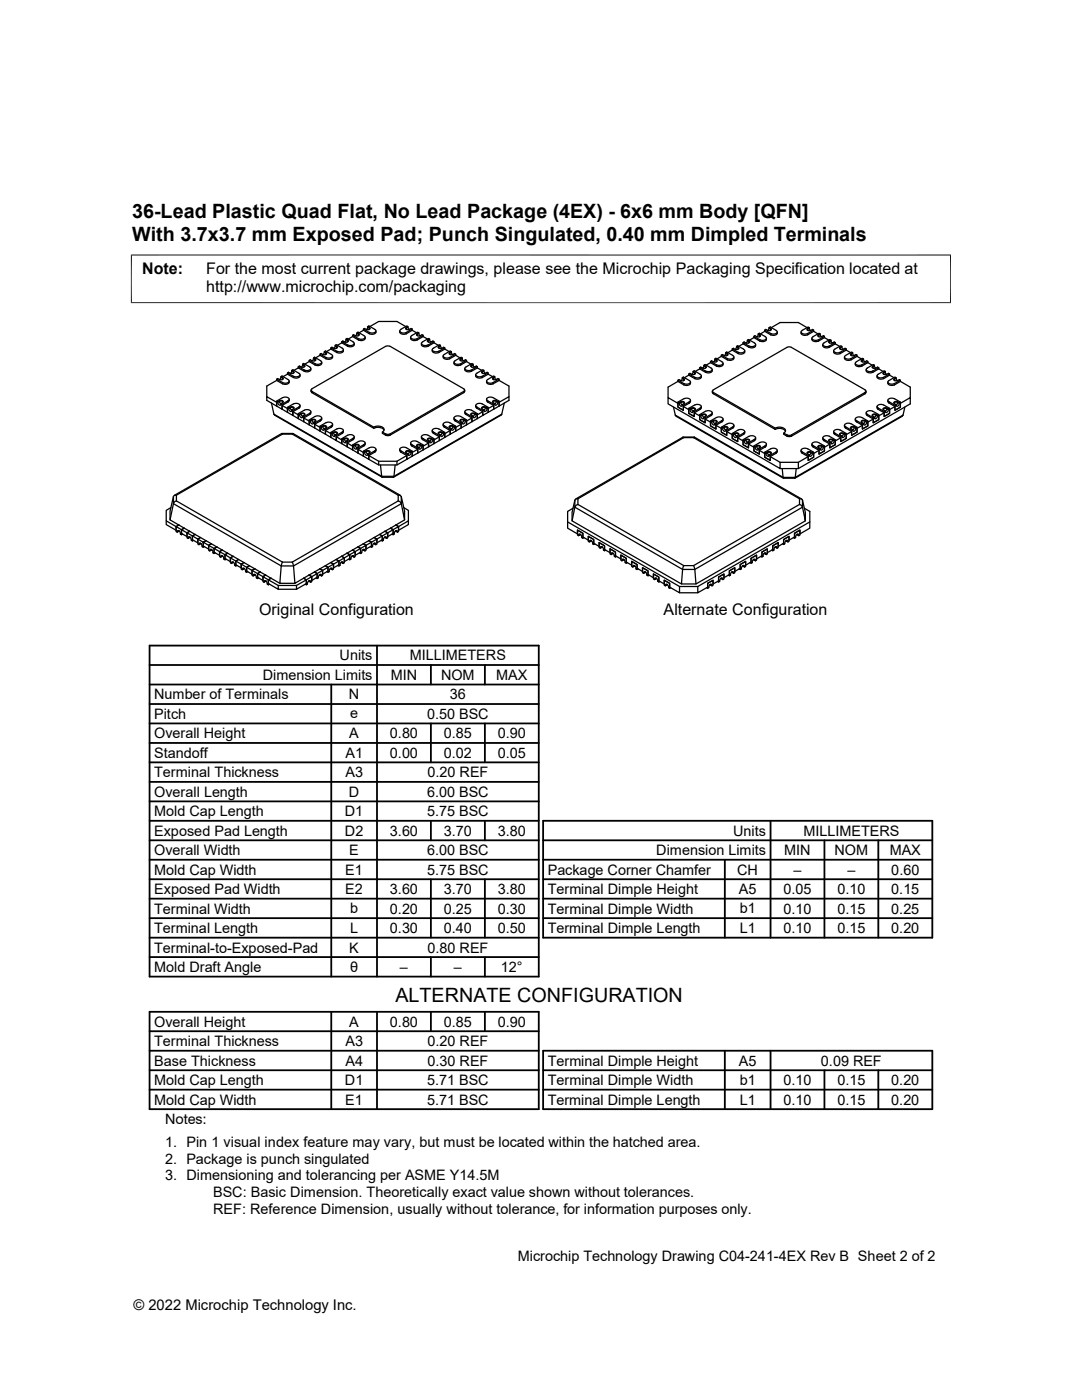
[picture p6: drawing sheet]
<svg xmlns="http://www.w3.org/2000/svg" width="216mm" height="279mm" viewBox="0 0 216 279" stroke-linecap="round" stroke-linejoin="round" font-family="sans-serif">
<defs><g id="words">
<g font-size="3.9">
<text x="26.4" y="43.5">36-Lead Plastic Quad Flat, No Lead Package (4EX) - 6x6 mm Body [QFN]</text>
<text x="26.4" y="48.1">With 3.7x3.7 mm Exposed Pad; Punch Singulated, 0.40 mm Dimpled Terminals</text>
<text x="78.9" y="199.9">ALTERNATE CONFIGURATION</text>
</g>
<g font-size="3.2">
<text x="28.4" y="54.7">Note:</text>
<text x="41.1" y="58.3">http://www.microchip.com/packaging</text>
<text x="41.1" y="54.7">For the most current package drawings, please see the Microchip Packaging Specification located at</text>
<text x="51.7" y="122.7">Original Configuration</text>
<text x="132.4" y="122.7">Alternate Configuration</text>
</g>
<g font-size="2.9">
<text x="67.8" y="131.8">Units</text>
<text x="81.8" y="131.8">MILLIMETERS</text>
<text x="52.4" y="135.7">Dimension Limits</text>
<text x="78" y="135.7">MIN</text>
<text x="88" y="135.7">NOM</text>
<text x="99" y="135.7">MAX</text>
<text x="30.8" y="139.6">Number of Terminals</text>
<text x="30.8" y="143.5">Pitch</text>
<text x="69.6" y="139.6">N</text>
<text x="69.9" y="143.2">e</text>
<text x="85.2" y="143.5">0.50 BSC</text>
<text x="89.8" y="139.6">36</text>
<text x="30.8" y="147.4">Overall Height</text>
<text x="69.7" y="147.4">A</text>
<text x="77.8" y="147.4">0.80</text>
<text x="88.6" y="147.4">0.85</text>
<text x="99.3" y="147.4">0.90</text>
<text x="30.8" y="155.1">Terminal Thickness</text>
<text x="30.8" y="151.2">Standoff</text>
<text x="68.9" y="151.2">A1</text>
<text x="68.9" y="155.1">A3</text>
<text x="77.8" y="151.2">0.00</text>
<text x="85.3" y="155.1">0.20 REF</text>
<text x="88.6" y="151.2">0.02</text>
<text x="99.3" y="151.2">0.05</text>
<text x="30.8" y="159">Overall Length</text>
<text x="69.6" y="159">D</text>
<text x="85.2" y="159">6.00 BSC</text>
<text x="30.8" y="166.8">Exposed Pad Length</text>
<text x="30.8" y="162.9">Mold Cap Length</text>
<text x="68.8" y="162.9">D1</text>
<text x="68.8" y="166.8">D2</text>
<text x="77.8" y="166.8">3.60</text>
<text x="85.2" y="162.9">5.75 BSC</text>
<text x="88.6" y="166.8">3.70</text>
<text x="99.3" y="166.8">3.80</text>
<text x="146.3" y="166.8">Units</text>
<text x="160.3" y="166.8">MILLIMETERS</text>
<text x="30.8" y="170.7">Overall Width</text>
<text x="69.7" y="170.7">E</text>
<text x="85.2" y="170.7">6.00 BSC</text>
<text x="131" y="170.7">Dimension Limits</text>
<text x="156.5" y="170.7">MIN</text>
<text x="166.5" y="170.7">NOM</text>
<text x="177.5" y="170.7">MAX</text>
<text x="30.8" y="178.4">Exposed Pad Width</text>
<text x="30.8" y="174.6">Mold Cap Width</text>
<text x="68.9" y="174.6">E1</text>
<text x="68.9" y="178.4">E2</text>
<text x="77.8" y="178.4">3.60</text>
<text x="85.2" y="174.6">5.75 BSC</text>
<text x="88.6" y="178.4">3.70</text>
<text x="99.3" y="178.4">3.80</text>
<text x="109.3" y="178.4">Terminal Dimple Height</text>
<text x="109.3" y="174.6">Package Corner Chamfer</text>
<text x="147.1" y="174.6">CH</text>
<text x="147.4" y="178.4">A5</text>
<text x="156.3" y="178.4">0.05</text>
<text x="158.3" y="174.6">–</text>
<text x="167.1" y="178.4">0.10</text>
<text x="169.1" y="174.6">–</text>
<text x="177.8" y="178.4">0.15</text>
<text x="177.8" y="174.6">0.60</text>
<text x="30.8" y="182.3">Terminal Width</text>
<text x="69.9" y="182.3">b</text>
<text x="77.8" y="182.3">0.20</text>
<text x="88.6" y="182.3">0.25</text>
<text x="99.3" y="182.3">0.30</text>
<text x="109.3" y="182.3">Terminal Dimple Width</text>
<text x="147.6" y="182.3">b1</text>
<text x="156.3" y="182.3">0.10</text>
<text x="167.1" y="182.3">0.15</text>
<text x="177.8" y="182.3">0.25</text>
<text x="30.8" y="186.2">Terminal Length</text>
<text x="30.8" y="190.1">Terminal-to-Exposed-Pad</text>
<text x="69.7" y="190.1">K</text>
<text x="69.9" y="186.2">L</text>
<text x="77.8" y="186.2">0.30</text>
<text x="85.3" y="190.1">0.80 REF</text>
<text x="88.6" y="186.2">0.40</text>
<text x="99.3" y="186.2">0.50</text>
<text x="109.3" y="186.2">Terminal Dimple Length</text>
<text x="147.6" y="186.2">L1</text>
<text x="156.3" y="186.2">0.10</text>
<text x="167.1" y="186.2">0.15</text>
<text x="177.8" y="186.2">0.20</text>
<text x="30.8" y="194">Mold Draft Angle</text>
<text x="69.9" y="194">θ</text>
<text x="79.8" y="194">–</text>
<text x="90.6" y="194">–</text>
<text x="99.9" y="194">12°</text>
<text x="30.8" y="204.9">Overall Height</text>
<text x="30.8" y="208.8">Terminal Thickness</text>
<text x="68.9" y="208.8">A3</text>
<text x="69.7" y="204.9">A</text>
<text x="77.8" y="204.9">0.80</text>
<text x="85.3" y="208.8">0.20 REF</text>
<text x="88.6" y="204.9">0.85</text>
<text x="99.3" y="204.9">0.90</text>
<text x="30.8" y="212.7">Base Thickness</text>
<text x="68.9" y="212.7">A4</text>
<text x="85.3" y="212.7">0.30 REF</text>
<text x="109.3" y="212.7">Terminal Dimple Height</text>
<text x="147.4" y="212.7">A5</text>
<text x="163.8" y="212.7">0.09 REF</text>
<text x="30.8" y="216.6">Mold Cap Length</text>
<text x="30.8" y="220.5">Mold Cap Width</text>
<text x="68.8" y="216.6">D1</text>
<text x="68.9" y="220.5">E1</text>
<text x="85.2" y="216.6">5.71 BSC</text>
<text x="85.2" y="220.5">5.71 BSC</text>
<text x="109.3" y="216.6">Terminal Dimple Width</text>
<text x="109.3" y="220.5">Terminal Dimple Length</text>
<text x="147.6" y="216.5">b1</text>
<text x="147.6" y="220.5">L1</text>
<text x="156.3" y="220.5">0.10</text>
<text x="156.3" y="216.6">0.10</text>
<text x="167.1" y="216.6">0.15</text>
<text x="167.1" y="220.5">0.15</text>
<text x="177.8" y="220.5">0.20</text>
<text x="177.8" y="216.6">0.20</text>
<text x="32.9" y="224.4">Notes:</text>
<text x="32.9" y="229">1. Pin 1 visual index feature may vary, but must be located within the hatched area.</text>
<text x="32.9" y="232.3">2. Package is punch singulated</text>
<text x="32.9" y="235.6">3. Dimensioning and tolerancing per ASME Y14.5M</text>
<text x="42.5" y="238.9">BSC: Basic Dimension. Theoretically exact value shown without tolerances.</text>
<text x="42.5" y="242.2">REF: Reference Dimension, usually without tolerance, for information purposes only.</text>
<text x="103.3" y="251.7">Microchip Technology Drawing C04-241-4EX Rev B Sheet 2 of 2</text>
<text x="26.6" y="261.3">© 2022 Microchip Technology Inc.</text>
</g>
</g></defs>
<g fill="none" stroke="#000" stroke-width=".25">
<path d="M53.2 79.2l2 1.1v.7l-2-1.1zM55.2 75.7l1.2 .6v.3l-1.2-.7M55.2 75.9l-2 1.1v2.2M55.7 75.7l-.3-.2-.2 .2v.2M55.8 80a.36 .36 0 0 1 .4-.2 .36 .36 0 0 1 .2 .5M56 75.3l-.2 .5M56.1 75.2l.2-.2 1.2 .7M56.1 75.2l.3 .3zM56.4 75.4h.1a.4 .4 0 0 1-.3 .4 .4 .4 0 0 1-.4-.1M56.4 79.4l-1.2 .7M56.4 75.5l.1 .1M56.4 75.5l-.1 .3"/>
<path d="M56.4 79.4a.75 .75 0 0 1 1.3 .4l-.2 .2M57.4 74.4l1.1 .7v.3l-1.1-.7M57.4 74.7l-.9 .5M57.5 75.8a.38 .38 0 0 1 .2 .4 .38 .38 0 0 1-.5 .3l-.8-.2M57.7 79.7v.3l-.2 .2M57.7 76.1a.78 .78 0 0 1-.5 .6 .78 .78 0 0 1-.8-.1M58.2 73.9l.2-.1 1.2 .7a.38 .38 0 0 1 .2 .5 .38 .38 0 0 1-.4 .2l-.8-.1M58.2 73.9l.3 .3zM58.2 74l-.2 .5M58.5 74.1l.1 .1a.4 .4 0 0 1-.2 .4 .4 .4 0 0 1-.5-.1l-.3-.2-.2 .1v.3M58.7 74.4l-.2-.2v.3M59.5 73.2l1.2 .7v.2l-1.2-.7"/>
<path d="M59.5 73.4l-.8 .5M59.9 74.8a.78 .78 0 0 1-.5 .7 .78 .78 0 0 1-.8-.2M60.4 72.7l.2-.2 1.2 .7a.38 .38 0 0 1 .2 .5 .38 .38 0 0 1-.5 .2l-.8-.1M60.4 72.7l.3 .3zM60.4 72.8l-.2 .5M60.7 72.9h.1a.4 .4 0 0 1-.3 .4 .4 .4 0 0 1-.4-.1l-.3-.2-.3 .2v.2M60.8 73.1l-.1-.1-.1 .3M61.7 71.9l1.2 .7v.3M61.7 72.2l1.2 .7M61.7 72.2l-.9 .5M62 73.5a.78 .78 0 0 1-.5 .7 .78 .78 0 0 1-.8-.1M62.1 77.9v.2"/>
<path d="M62.1 78.1l.2 .2M62.2 72l-.3-.2-.2 .1v.3M62.2 78.1l12.4 7.1v.3l-12.4-7.1zM62.3 77.6l-.2 .3 .2 .2M62.5 71.5l-.2 .5M62.6 71.4l.3 .3zM62.6 71.4l.2-.1 1.1 .7a.38 .38 0 0 1 .3 .5 .38 .38 0 0 1-.5 .2l-.8-.1M62.9 71.6l.1 .1a.4 .4 0 0 1-.3 .4 .4 .4 0 0 1-.4-.1M63 71.9l-.1-.2-.1 .3M63.9 70.9l1.1 .7M63.9 70.7l1.1 .7v.2M63.9 70.9l-.9 .5"/>
<path d="M64.2 72.3a.8 .8 0 0 1-1.3 .5M64.7 70.3l-.2 .5M64.7 70.2l.2-.2 1.2 .7a.38 .38 0 0 1 .2 .5 .38 .38 0 0 1-.5 .2l-.7-.1M64.7 70.2l.3 .3zM65 70.4h.1a.4 .4 0 0 1-.2 .4 .4 .4 0 0 1-.5-.1l-.3-.2-.2 .2v.2M65.2 70.6l-.2-.1v.3M66 69.4l1.2 .7v.3l-1.2-.7M66 69.7l-.8 .5M66.4 71a.78 .78 0 0 1-.5 .7 .78 .78 0 0 1-.8-.1M66.9 68.9l.2-.1 1.2 .7a.38 .38 0 0 1 .2 .5 .38 .38 0 0 1-.5 .2l-.8-.1M66.9 69l-.2 .5M66.9 68.9l.3 .3z"/>
<path d="M67.2 69.1l.1 .1a.4 .4 0 0 1-.3 .4 .4 .4 0 0 1-.4-.1l-.4-.2-.2 .1v.3M67.3 69.4l-.1-.2-.1 .3M68.2 68.4l1.2 .7M68.2 68.2l1.2 .7v.2M68.2 68.4l-.9 .5M68.5 69.8a.78 .78 0 0 1-.5 .7 .78 .78 0 0 1-.8-.2M69 67.7l.4 .3zM69 67.8l-.2 .5M69 67.7l.3-.2 1.2 .7M69.4 67.9a.4 .4 0 0 1-.2 .4 .4 .4 0 0 1-.5-.1l-.3-.1-.2 .1v.2M69.5 68.1l-.1-.1-.1 .3M70.4 66.9l1.1 .7v.3l-1.1-.7"/>
<path d="M70.4 67.2l-.9 .5M70.4 68.2a.38 .38 0 0 1 .2 .5 .38 .38 0 0 1-.4 .2l-.8-.1M70.7 68.5a.78 .78 0 0 1-.5 .7 .78 .78 0 0 1-.8-.1M71.2 66.5l-.2 .5M71.2 66.4l.2-.1 1.2 .7a.38 .38 0 0 1 .2 .5 .38 .38 0 0 1-.5 .2l-.7-.1M71.2 66.4l.3 .3zM71.5 66.7l.1 .1M71.5 66.7v.3M71.5 66.6l.1 .1a.4 .4 0 0 1-.2 .4 .4 .4 0 0 1-.5-.1l-.3-.2-.2 .1v.3M72.5 65.7l1.2 .7v.2l-1.2-.7M72.5 65.9l-.9 .5M72.9 67.3a.78 .78 0 0 1-.5 .7 .78 .78 0 0 1-.8-.2"/>
<path d="M73.4 65.2l.2-.2 1.2 .7M73.4 65.3l-.2 .5M73.4 65.2l.3 .3zM73.7 65.5l.1 .1M73.7 65.5l-.1 .2M73.7 65.4h.1a.4 .4 0 0 1-.3 .5 .4 .4 0 0 1-.4-.2l-.4-.1-.2 .1v.2M74.8 65.7a.38 .38 0 0 1 .2 .5 .38 .38 0 0 1-.5 .2l-.8-.1M75 66a.78 .78 0 0 1-.5 .7 .78 .78 0 0 1-.8-.1M77 69.1l.4-.1 .4 .1M77 69.1l-14.8 8.5M77.8 69.1l14.7 8.5 .2 .3-.2 .2M79.8 66a.8 .8 0 0 0 1.3 .6"/>
<path d="M80 65.7a.38 .38 0 0 0-.2 .5 .38 .38 0 0 0 .5 .2l.8-.1M81 65.2l-1.8-1h-3.6l-1.8 1M81.1 65.4l.3-.2-.3 .3zM81.1 65.5l.1 .2M81.1 65.5l-.1 .1M81.1 65.4h-.1a.4 .4 0 0 0 .2 .5 .4 .4 0 0 0 .5-.2l.3-.1 .3 .1v.2M81.4 65.2l-.2-.2-1.2 .7M81.4 65.3l.2 .5M81.9 67.3a.78 .78 0 0 0 .5 .7 .78 .78 0 0 0 .8-.2M82.3 65.7l-1.2 .7v.2M82.3 65.9l-1.2 .7M82.3 65.9l.8 .5"/>
<path d="M83.2 66.6l.4-.2-.4 .3zM83.2 66.7l.1 .3M83.2 66.7l-.1 .1M83.2 66.6v.1a.4 .4 0 0 0 .2 .4 .4 .4 0 0 0 .5-.1l.3-.2 .2 .1v.3M83.6 66.4l-.2-.1-1.3 .7a.39 .39 0 0 0-.1 .5 .39 .39 0 0 0 .4 .2l.8-.1M83.6 66.5l.2 .5M84.1 68.5a.78 .78 0 0 0 .5 .7 .78 .78 0 0 0 .8-.1M84.4 67.2l-1.2 .7M84.4 66.9l-1.2 .7v.3M84.4 67.2l.9 .5M85.3 68.1l.1-.1 .1 .3M85.4 67.9l.3-.2-.3 .3z"/>
<path d="M85.4 67.9h-.1a.4 .4 0 0 0 .3 .4 .4 .4 0 0 0 .4-.1l.4-.1 .2 .1v.2M85.7 67.8l.2 .5M85.7 67.7l-.2-.2-1.2 .7a.39 .39 0 0 0-.2 .5 .39 .39 0 0 0 .5 .2l.8-.1M86.3 69.8a.78 .78 0 0 0 .4 .7 .78 .78 0 0 0 .8-.2M86.6 68.2l-1.2 .7v.2M86.6 68.4l-1.2 .7M86.6 68.4l.9 .5M87.5 69.4l.1-.2 .1 .3M87.6 69.1l.3-.2-.3 .3zM87.6 69.1l-.1 .1a.4 .4 0 0 0 .2 .4 .4 .4 0 0 0 .5-.1M87.9 68.9l-.2-.1-1.2 .7a.38 .38 0 0 0-.2 .5 .38 .38 0 0 0 .5 .2l.7-.1M87.9 69l.2 .5"/>
<path d="M88.2 69.5l.3-.2 .3 .1v.3M88.4 71a.78 .78 0 0 0 .5 .7 .78 .78 0 0 0 .8-.1M88.8 69.4l-1.2 .7v.3M88.8 69.7l-1.2 .7M88.8 69.7l.8 .5M89.6 70.6l.1-.1 .1 .3M89.7 70.4l.4-.2-.4 .3zM89.7 70.4a.4 .4 0 0 0 .2 .4 .4 .4 0 0 0 .5-.1l.3-.2 .2 .2v.2M90.1 70.3l.2 .5M90.1 70.2l-.3-.2-1.2 .7a.38 .38 0 0 0-.1 .5 .38 .38 0 0 0 .4 .2l.8-.1M90.6 72.3a.78 .78 0 0 0 .5 .7 .78 .78 0 0 0 .8-.2M90.8 72a.38 .38 0 0 0-.2 .5 .38 .38 0 0 0 .5 .2l.8-.1"/>
<path d="M90.9 70.7l-1.2 .7v.2M90.9 70.9l-1.2 .7M90.9 70.9l.9 .5M91.8 71.9l.1-.2 .1 .3M91.9 71.6l-.1 .1a.4 .4 0 0 0 .3 .4 .4 .4 0 0 0 .4-.1l.4-.2 .2 .1v.3M91.9 71.6l.3-.2-.3 .3zM92.2 71.5l.2 .5M92.2 71.4l-.2-.1-1.2 .7M92.7 78.1l-.2 .2M92.7 77.9v.2M92.8 73.5a.78 .78 0 0 0 .4 .7 .78 .78 0 0 0 .8-.1M93.1 71.9l-1.2 .7v.3"/>
<path d="M93.1 72.2l-1.2 .7M93.1 72.2l.9 .5M94 73.1l.1-.1v.3M94.1 72.9l.3-.2-.3 .3zM94.1 72.9h-.1a.4 .4 0 0 0 .2 .4 .4 .4 0 0 0 .5-.1M94.4 72.7l-.2-.2-1.2 .7a.38 .38 0 0 0-.2 .5 .38 .38 0 0 0 .5 .2l.7-.1M94.4 72.8l.2 .5M94.7 73.2l.3-.2 .2 .2v.2M94.9 74.8a.8 .8 0 0 0 1.3 .5M95.2 74.5a.38 .38 0 0 0-.2 .5 .38 .38 0 0 0 .4 .2l.8-.1M95.3 73.2l-1.2 .7v.2l1.1-.7M95.3 73.4l.8 .5"/>
<path d="M96.1 74.4l.1-.2 .1 .3M96.2 74.1l.3-.2-.3 .3zM96.2 74.1l-.1 .1a.4 .4 0 0 0 .3 .4 .4 .4 0 0 0 .5-.1l.3-.2 .2 .1v.3M96.5 73.9l-.2-.1-1.2 .7M96.6 74l.2 .5M97.1 79.7v.3l.2 .2M97.1 76.1a.78 .78 0 0 0 .5 .6 .78 .78 0 0 0 .8-.1M97.3 80a.38 .38 0 0 1-.2-.5 .38 .38 0 0 1 .5-.2h.7l1.3 .8M97.3 75.8a.38 .38 0 0 0-.2 .4 .38 .38 0 0 0 .5 .3l.8-.2M97.4 74.4l-1.2 .7v.3l1.2-.7M97.4 74.7l.9 .5M98.4 75.4l.3-.2-.3 .3z"/>
<path d="M98.4 75.5l.1 .3M98.4 75.5l-.1 .1M98.4 75.4h-.1a.4 .4 0 0 0 .3 .4 .4 .4 0 0 0 .4-.1l.4-.2 .2 .2v.2M98.7 75.3l.2 .5M98.7 75.2l-.2-.2-1.2 .7M99 80a.36 .36 0 0 0-.4-.2 .36 .36 0 0 0-.2 .5M99 80l.4 .3zM99.6 75.7l-1.2 .6v.3l1.2-.7M99.6 75.9l2 1.1v2.2M135.3 75.9l1.2 .7v.2l-1.2-.7M135.3 76.1l-2 1.2v2.1M136.1 75.4l.3-.2 1.2 .7"/>
<path d="M136.1 75.4l.4 .3zM136.1 75.5l-.2 .5M136.5 75.7l-.1 .3M136.5 75.6a.4 .4 0 0 1-.2 .5 .4 .4 0 0 1-.5-.2l-.3-.1-.2 .1v.2M136.5 75.7l.1 .1M137.4 74.9l-.8 .5M137.4 74.6l1.2 .7v.3l-1.2-.7M137.5 75.9a.38 .38 0 0 1 .2 .5 .38 .38 0 0 1-.4 .2l-.8-.1M137.8 79.9v.3l-.3 .2M137.8 76.2a.78 .78 0 0 1-.5 .7 .78 .78 0 0 1-.8-.1M138.3 74.1l.3 .3zM138.3 74.3l-.2 .4"/>
<path d="M138.3 74.1l.2-.1 1.2 .7M138.6 74.4l-.1 .3M138.6 74.3l.1 .1a.4 .4 0 0 1-.3 .4 .4 .4 0 0 1-.4-.1l-.3-.2-.3 .1v.3M138.6 74.5l.1 .1M139.6 73.6l-.9 .5M139.6 73.4l1.2 .7v.2l-1.2-.7M139.7 74.7a.38 .38 0 0 1 .2 .5 .38 .38 0 0 1-.5 .2l-.8-.1M139.9 75a.78 .78 0 0 1-.4 .7 .78 .78 0 0 1-.9-.2M140.1 73.4l-.3-.1-.2 .1v.2M140.5 73l-.2 .5M140.5 72.9l.3 .3zM140.5 72.9l.2-.2 1.2 .7a.38 .38 0 0 1 .2 .5 .38 .38 0 0 1-.5 .2l-.8-.1"/>
<path d="M140.8 73.2l-.1 .3M140.8 73.1l.1 .1a.4 .4 0 0 1-.3 .4 .4 .4 0 0 1-.4-.2M140.8 73.2l.1 .1M141.8 72.4l-.9 .5M141.8 72.1l1.2 .7v.3l-1.2-.7M142.1 73.7a.78 .78 0 0 1-.5 .7 .78 .78 0 0 1-.8-.1M142.1 78.1v.2M142.2 78.3l.1 .2M142.3 78.3l12.4 7.1v.3l-12.4-7.1zM142.6 71.6l.4 .3zM142.6 71.8l-.2 .4M142.6 71.6l.3-.1 1.1 .7a.38 .38 0 0 1 .2 .5 .38 .38 0 0 1-.4 .2l-.8-.1"/>
<path d="M143 71.9l-.1 .3M143 71.8v.1a.4 .4 0 0 1-.2 .4 .4 .4 0 0 1-.5-.1l-.3-.2-.2 .1v.3M143 72l.1 .1M143.9 71.1l-.8 .5M143.9 70.9l1.2 .7v.2l-1.2-.7M144.3 72.5a.78 .78 0 0 1-.5 .7 .78 .78 0 0 1-.8-.2M144.8 70.5l-.2 .5M144.8 70.4l.2-.1 1.2 .7a.38 .38 0 0 1 .2 .4 .38 .38 0 0 1-.5 .2l-.8-.1M144.8 70.4l.3 .3zM145.1 70.6l.1 .1a.4 .4 0 0 1-.3 .4 .4 .4 0 0 1-.4-.2l-.3-.1-.3 .1v.2M145.2 70.8l-.1-.1-.1 .3M146.1 69.9l-.9 .5"/>
<path d="M146.1 69.6l1.2 .7v.3l-1.2-.7M146.4 71.2a.78 .78 0 0 1-.4 .7 .78 .78 0 0 1-.9-.1M147 69.3l-.3 .4M147 69.1l.2-.1 1.2 .7a.38 .38 0 0 1 .2 .5 .38 .38 0 0 1-.5 .2l-.8-.1M147 69.1l.3 .3zM147.3 69.3l.1 .1a.4 .4 0 0 1-.3 .4 .4 .4 0 0 1-.4-.1l-.4-.2-.2 .1v.3M147.4 69.6l-.1-.2-.1 .3M148.3 68.6l-.9 .5M148.3 68.4l1.2 .7v.2l-1.2-.7M148.6 70a.8 .8 0 0 1-1.3 .5M148.8 68.4l-.3-.2-.2 .2v.2M149.1 68l-.2 .5"/>
<path d="M149.1 67.9l.3-.1 1.1 .7a.38 .38 0 0 1 .2 .4 .38 .38 0 0 1-.4 .3l-.8-.2M149.1 67.9l.4 .3zM149.5 68.1a.4 .4 0 0 1-.2 .4 .4 .4 0 0 1-.5-.1M149.6 68.3l-.1-.1-.1 .3M150.4 67.4l-.8 .5M150.4 67.1l1.2 .7v.3l-1.2-.7M150.8 68.7a.78 .78 0 0 1-.5 .7 .78 .78 0 0 1-.8-.1M151 67.2l-.4-.2-.2 .1v.3M151.3 66.6l.3 .3zM151.3 66.7l-.2 .5M151.3 66.6l.2-.1 1.2 .7a.38 .38 0 0 1 .2 .5 .38 .38 0 0 1-.5 .2l-.8-.1M151.6 66.8l.1 .1a.4 .4 0 0 1-.3 .4 .4 .4 0 0 1-.4-.1"/>
<path d="M151.7 67.1l-.1-.2-.1 .3M152.6 66.1l-.9 .5M152.6 65.9l1.2 .7v.2l-1.2-.7M152.9 67.5a.78 .78 0 0 1-.4 .7 .78 .78 0 0 1-.9-.1M153.1 65.9l-.3-.2-.2 .2v.2M153.5 65.4l.3 .3zM153.5 65.5l-.3 .5M153.5 65.4l.2-.1 1.2 .6M153.8 65.6h.1a.4 .4 0 0 1-.3 .4 .4 .4 0 0 1-.5-.1M153.9 65.8l-.1-.1-.1 .3M153.9 65.4l1.8-1h3.6l1.7 1M154.9 66a.38 .38 0 0 1 .2 .4 .38 .38 0 0 1-.5 .3l-.8-.2"/>
<path d="M155.1 66.3a.78 .78 0 0 1-.5 .6 .78 .78 0 0 1-.8-.1M159.9 66.3a.78 .78 0 0 0 .4 .6 .78 .78 0 0 0 .8-.1M161.1 65.8l.1-.1v.3M161.2 65.6l.3-.2-.3 .3zM161.2 65.6h-.1a.4 .4 0 0 0 .2 .4 .4 .4 0 0 0 .5-.1M161.5 65.5l.2 .5M161.5 65.4l-.2-.1-1.2 .6a.39 .39 0 0 0-.2 .5 .39 .39 0 0 0 .5 .3l.7-.2M161.8 65.9l.3-.2 .2 .2v.2M162 67.5a.78 .78 0 0 0 .5 .7 .78 .78 0 0 0 .8-.1M162.3 65.9l-1.1 .7v.2l1.1-.7M162.3 66.1l.9 .5M163.2 67.1l.1-.2 .1 .3"/>
<path d="M163.3 66.8l.3-.2v.2l-.3 .1zM163.3 66.8l-.1 .1a.4 .4 0 0 0 .3 .4 .4 .4 0 0 0 .5-.1M163.6 66.6l-.2-.1-1.2 .7a.39 .39 0 0 0-.2 .5 .39 .39 0 0 0 .5 .2l.8-.1M163.7 66.7l.2 .5M164 67.2l.3-.2 .2 .1v.3M164.2 68.7a.8 .8 0 0 0 1.3 .6M164.5 67.1l-1.2 .7v.3l1.2-.7M164.5 67.4l.9 .5M165.4 68.3l.1-.1 .1 .3M165.5 68.1h-.1a.4 .4 0 0 0 .3 .4 .4 .4 0 0 0 .4-.1M165.5 68.1l.3-.2-.3 .3zM165.8 67.9l-.2-.1-1.2 .6a.39 .39 0 0 0-.2 .5 .39 .39 0 0 0 .5 .3l.8-.2"/>
<path d="M165.8 68l.2 .5M166.1 68.4l.4-.2 .2 .2v.2M166.3 70a.78 .78 0 0 0 .5 .7 .78 .78 0 0 0 .8-.2M166.7 68.4l-1.2 .7v.2l1.2-.7M166.7 68.6l.8 .5M167.6 69.6l.1-.2v.3M167.6 69.3l.4-.2-.4 .3zM167.7 69.3l-.1 .1a.4 .4 0 0 0 .2 .4 .4 .4 0 0 0 .5-.1l.3-.2 .2 .1v.3M168 69.3l.2 .4M168 69.1l-.2-.1-1.2 .7a.39 .39 0 0 0-.2 .5 .39 .39 0 0 0 .5 .2l.7-.1M168.5 71.2a.78 .78 0 0 0 .5 .7 .78 .78 0 0 0 .8-.1M168.8 69.6l-1.2 .7v.3l1.2-.7"/>
<path d="M168.8 69.9l.9 .5M169.7 70.8l.1-.1 .1 .3M169.8 70.6l.3-.2-.3 .3zM169.8 70.6l-.1 .1a.4 .4 0 0 0 .3 .4 .4 .4 0 0 0 .5-.2l.3-.1 .2 .1v.2M170.1 70.5l.2 .5M170.1 70.4l-.2-.1-1.2 .6a.39 .39 0 0 0-.2 .5 .39 .39 0 0 0 .5 .2l.8-.1M170.7 72.5a.78 .78 0 0 0 .4 .7 .78 .78 0 0 0 .9-.2M171 70.9l-1.2 .7v.2l1.2-.7M171 71.1l.9 .5M172 71.8l.3-.2-.3 .3zM172 71.9l.1 .3M172 72l-.1 .1"/>
<path d="M172 71.8l-.1 .1a.4 .4 0 0 0 .3 .4 .4 .4 0 0 0 .4-.1M172.3 71.6l-.2-.1-1.2 .7a.39 .39 0 0 0-.2 .5 .39 .39 0 0 0 .5 .2l.8-.1M172.3 71.8l.2 .4M172.6 77.8l.2 .3-.2 .2M172.6 77.8l-14.7-8.5-.4-.1-.4 .1-14.8 8.5-.1 .3 .1 .2M172.6 72.2l.4-.2 .2 .1v.3M172.8 78.1l-.2 .4M172.8 73.7a.78 .78 0 0 0 .5 .7 .78 .78 0 0 0 .8-.1M173.1 73.4a.38 .38 0 0 0-.2 .5 .38 .38 0 0 0 .5 .2l.7-.1M173.2 72.1l-1.2 .7v.3l1.2-.7M173.2 72.4l.8 .5M174.1 73.1l.4-.2-.4 .3z"/>
<path d="M174.2 73.2v.3M174.2 73.2l-.1 .1M174.2 73.1l-.1 .1a.4 .4 0 0 0 .2 .4 .4 .4 0 0 0 .5-.2l.3-.1 .2 .1v.2M174.5 73l.2 .5M174.5 72.9l-.3-.2-1.1 .7M175 75a.78 .78 0 0 0 .5 .7 .78 .78 0 0 0 .8-.2M175.2 74.7a.38 .38 0 0 0-.2 .5 .38 .38 0 0 0 .5 .2l.8-.1M175.3 73.4l-1.2 .7v.2l1.2-.7M175.3 73.6l.9 .5M176.3 74.4l.1 .3M176.3 74.5l-.1 .1M176.3 74.3l-.1 .1a.4 .4 0 0 0 .3 .4 .4 .4 0 0 0 .5-.1l.3-.2 .2 .1v.3"/>
<path d="M176.3 74.3l.3-.2-.3 .3zM176.6 74.3l.2 .4M176.6 74.1l-.2-.1-1.2 .7M177.2 79.9v.3l.2 .2M177.2 76.2a.78 .78 0 0 0 .4 .7 .78 .78 0 0 0 .9-.1M177.5 74.6l-1.2 .7v.3l1.2-.7M177.5 74.9l.9 .5M178.5 79.6a.75 .75 0 0 0-1.3 .4l.2 .2M178.5 79.6l1.2 .6M178.5 75.6l.3-.2-.3 .3zM178.5 75.7l.1 .3M178.5 75.7l-.1 .1"/>
<path d="M178.5 75.6h-.1a.4 .4 0 0 0 .3 .5 .4 .4 0 0 0 .4-.2l.4-.1 .2 .1v.2M178.8 75.4l-.2-.2-1.2 .7a.38 .38 0 0 0-.2 .5 .38 .38 0 0 0 .5 .2l.8-.1M178.8 75.5l.2 .5M179.7 75.9l-1.2 .7v.2l1.2-.7M179.7 76.1l1.9 1.2v2.1M34.6 99.1l-.7 2.9v1.8M34.6 99.1v1.4l21.5 12.4M35.2 100l-.4 .2-.2 .3-.7 3.3 1.8 1M35.2 98.8l-.4 .1-.2 .2M35.2 100l21.2 12.2M54.2 80.4l.5 2.3M54.7 82.7l21.5 12.4h2.4"/>
<path d="M54.7 82.7l21.5 12.5M55.4 80.2l.3-.2-.3 .3zM55.4 80.3a.42 .42 0 0 0 .2 .4 .42 .42 0 0 0 .4 .1v-.1M55.4 80.2l-.2-.1v.9l1.1 .7v-1l-.2-.2M56.2 86.5l-21.4 12.4M56.2 86.5l.2 .1M56.2 86.5h2.3M56.4 86.6l-21.2 12.2v1.2M56.4 86.6h1.9M56.4 80.3l-.3 .4M56.5 80.2l-.3-.2-.4 .1 .3 .5M57.5 80.2l-1.2 .7v.8l1.1 .6v-.8l-1.1-.6"/>
<path d="M57.5 80.2v-.2l-1.2 .7M57.6 81.4l-.2-.1v1l1 .6v-1l-.2-.1M57.6 81.4l.3-.2-.3 .3zM57.6 81.5a.42 .42 0 0 0 .1 .5 .42 .42 0 0 0 .5 0v-.1M57.9 81.2a.36 .36 0 0 1 .5-.1 .36 .36 0 0 1 .1 .5M58.3 86.6l.2-.1 21.4 12.4M58.3 86.6l21.2 12.2v1.2M58.5 81.6l-.3 .3M58.7 81.5l-.3-.2h-.5l.3 .6M59.6 81.5v-.3l-1.2 .7M59.6 81.5l-1.2 .7v.7l1.1 .6v-.7l-1.1-.6M59.6 81.2a.38 .38 0 0 0 .2-.5 .38 .38 0 0 0-.4-.2l-.7 .1-1.3 .7"/>
<path d="M59.8 82.7l.3-.2v.1l-.3 .2zM59.8 82.8a.42 .42 0 0 0 .1 .4 .42 .42 0 0 0 .5 0M59.8 82.7l-.3-.2v1l1.1 .7v-1l-.2-.2M59.9 80.9l-.1 .4-.2 .2M60.1 82.5a.37 .37 0 0 1 .5-.1 .37 .37 0 0 1 .1 .4l-.3 .4M60.8 82.7l-.3-.2-.4 .1 .3 .5M61.8 82.5a.38 .38 0 0 0 .2-.5 .38 .38 0 0 0-.5-.2h-.6l-1.4 .8M61.8 82.7l-1.2 .7v.8l1.1 .6v-.8l-1.1-.6M61.8 82.7v-.2l-1.2 .7M61.9 83.9l.3-.2v.2l-.3 .1zM61.9 84a.42 .42 0 0 0 .2 .5 .42 .42 0 0 0 .4 0v-.1M61.9 83.9l-.2-.1v1l1.1 .6v-1l-.2-.1"/>
<path d="M62 82.2v.3l-.2 .2M62.3 83.8a.36 .36 0 0 1 .4-.2 .36 .36 0 0 1 .2 .5l-.3 .3M62.8 84.4l1.2-.7v.3l-1.2 .7v.7l1.1 .6v-.7l-1.1-.6M63 84l-.3-.2h-.4l.3 .6M63.9 83.7a.38 .38 0 0 0 .3-.5 .38 .38 0 0 0-.5-.2l-.7 .1-1.3 .7M64.1 85.3a.42 .42 0 0 0 .1 .4 .42 .42 0 0 0 .5 0M64.1 85.2l-.2-.2v1l1 .7v-1l-.2-.2M64.1 85.2l.3-.2-.3 .3zM64.2 83.4v.4l-.3 .2M64.4 85a.36 .36 0 0 1 .5-.1 .36 .36 0 0 1 .1 .4l-.3 .4-.3-.6M64.4 85.1l.5-.1 .3 .2M64.9 85.7l1.2-.7v.2l-1.2 .7v.8l1.1 .6v-.7l-1.1-.7"/>
<path d="M66.1 85a.38 .38 0 0 0 .2-.5 .38 .38 0 0 0-.5-.2h-.6l-1.3 .7M66.2 86.4l.4-.2-.4 .4zM66.2 86.4l-.2-.1v1l1.1 .6v-1l-.2-.1M66.3 86.5a.42 .42 0 0 0 .1 .5 .42 .42 0 0 0 .5 0v-.1M66.4 84.7l-.1 .3-.2 .2M66.6 86.4l.3 .5M66.6 86.3a.36 .36 0 0 1 .5-.2 .36 .36 0 0 1 .1 .5l-.3 .3M66.6 86.4l.4-.1 .3 .2M67.1 86.9l1.2-.7v.3l-1.2 .7v.7l1.1 .6v-.7l-1.1-.6M67.2 85.6l-1.2 .7M67.2 85.6a.75 .75 0 0 1 1.3 .5l-.2 .1M68.4 87.8a.42 .42 0 0 0 .2 .4 .42 .42 0 0 0 .4 0"/>
<path d="M68.4 87.7l-.2-.2v1l1.1 .7v-1l-.3-.2M68.4 87.7l.3-.2-.3 .3zM68.5 85.9v.4l-.2 .2M68.7 87.5a.36 .36 0 0 1 .5-.1 .36 .36 0 0 1 .2 .4M68.7 87.6l.3 .6M68.7 87.6l.5-.1 .3 .2M69.3 88.2l1.2-.7v.2l-1.2 .7v.8l1.1 .6v-.8l-1.1-.6M69.4 87.9l-.4 .3M70.4 87.5a.38 .38 0 0 0 .2-.5 .38 .38 0 0 0-.4-.2h-.7l-1.3 .7M70.6 89a.42 .42 0 0 0 .1 .5 .42 .42 0 0 0 .5 0v-.1M70.6 88.9l-.2-.1v1l1 .6v-1l-.2-.1M70.6 88.9l.3-.2-.3 .3z"/>
<path d="M70.7 87.2v.3l-.3 .2M70.9 88.8a.36 .36 0 0 1 .5-.2 .36 .36 0 0 1 .1 .5l-.3 .3-.3-.5M70.9 88.9l.5-.1 .2 .2M71.4 89.4l1.2-.7v.3l-1.2 .7v.7l1.1 .6v-.7l-1.1-.6M71.5 88.1l-1.1 .7M71.6 88.1a.75 .75 0 0 1 1.2 .5l-.2 .1M72.7 90.2l.4-.2-.4 .3zM72.7 90.2l-.2-.2v1l1.1 .7v-1l-.2-.1M72.7 90.3a.42 .42 0 0 0 .2 .4 .42 .42 0 0 0 .5 .1v-.1M72.9 88.4l-.1 .4-.2 .2M73.1 90a.36 .36 0 0 1 .5-.1 .36 .36 0 0 1 .1 .5l-.3 .3-.3-.6M73.1 90.1l.4-.1 .3 .2"/>
<path d="M73.6 90.7l1.2-.7v.2l-1.2 .7v.8l2 1.1h3.6l2-1.1v-.8l-1.2-.7v-.2l1.2 .7M73.6 90.9l2 1.2v.7M73.7 89.3l-1.2 .7M73.7 89.4a.75 .75 0 0 1 1.3 .4l-.2 .2M74.6 85.5a1.58 1.58 0 0 1 2 .4M74.6 85.2a1.44 1.44 0 0 1 2 .5l-.3 .5M75 89.7v.3l-.2 .2M75.6 92.1h3.6M75.9 92.8l.3 2.4 2.3 .1 .1-.2M77 86.6l-.7-.4v.3l.7 .3M77 86.8l.4 .2 .4-.2M77 86.6l.4 .1 .4-.1"/>
<path d="M77 86.6v.2M77.8 86.6l14.7-8.5v.3l-14.7 8.4zM78.8 92.8l-.2 2.3M79.5 100l-21.2 12.2M79.5 100l.3 .2 .3 .3M79.5 98.8l.3 .1 .3 .2M79.8 89.7v.3l.2 .2M80 90a.38 .38 0 0 1-.2-.5 .38 .38 0 0 1 .5-.2h.6l1.4 .7M80.1 99.1v1.4M80.1 99.1l.6 2.9v1.8l-.6-3.3M81.2 90.9l-2 1.2v.7M81.7 90.1l-.4-.1-.3 .2"/>
<path d="M81.7 90a.36 .36 0 0 0-.5-.1 .36 .36 0 0 0-.1 .5l.3 .3 .3-.6M81.7 90l.3 .3zM81.9 88.4l.1 .4 .2 .2M82 90.3a.42 .42 0 0 1-.1 .4 .42 .42 0 0 1-.5 .1v-.1M82 90.2l.3-.2v1l-1.1 .7v-1l.2-.1M82.2 88.7a.38 .38 0 0 1-.2-.5 .38 .38 0 0 1 .4-.2l.7 .1 1.3 .7M83.4 89.4l-1.3-.7v.3l1.3 .7v.7l-1.1 .6v-.7l1.1-.6M83.9 88.7l.3 .3zM83.9 88.9l-.5-.1-.3 .2M83.9 88.8a.36 .36 0 0 0-.5-.2 .36 .36 0 0 0-.2 .5M83.9 88.9l-.3 .5-.4-.3M84.1 87.2v.3l.2 .2"/>
<path d="M84.2 89a.42 .42 0 0 1-.1 .5 .42 .42 0 0 1-.5 0v-.1M84.2 88.9l.2-.1v1l-1 .6v-1l.2-.1M84.3 87.5a.38 .38 0 0 1-.2-.5 .38 .38 0 0 1 .5-.2h.7l1.3 .7M85.5 88.2l-1.2-.7v.2l1.2 .7v.8l-1.1 .6v-.8l1.1-.6M86 87.6l-.4-.1-.3 .2M86 87.5a.36 .36 0 0 0-.4-.1 .36 .36 0 0 0-.2 .4l.3 .4M86 87.6l-.3 .6M86 87.5l.4 .3zM86.3 85.9v.4l.2 .2M86.4 87.8a.42 .42 0 0 1-.2 .4 .42 .42 0 0 1-.5 0M86.4 87.7l.2-.2v1l-1.1 .7v-1l.2-.2M86.5 86.2a.38 .38 0 0 1-.2-.5 .38 .38 0 0 1 .5-.2l.6 .1 1.4 .7"/>
<path d="M87.7 86.9l-1.2-.7v.3l1.2 .7v.7l-1.1 .6v-.7l1.1-.6M88.2 86.4l-.4-.1-.3 .2M88.2 86.4l-.3 .5M88.2 86.3a.36 .36 0 0 0-.5-.2 .36 .36 0 0 0-.1 .5l.3 .3M88.2 86.2l.3 .4zM88.4 84.7l.1 .3 .2 .2M88.5 86.5a.42 .42 0 0 1-.1 .5 .42 .42 0 0 1-.5 0v-.1M88.5 86.4l.3-.1v1l-1.1 .6v-1l.2-.1M88.7 85a.38 .38 0 0 1-.2-.5 .38 .38 0 0 1 .4-.2h.7l1.3 .7M89.8 85.7l-1.2-.7v.2l1.2 .7v.8l-1 .6v-.7l1-.7M90.4 85.1l-.3 .6M90.4 85l.3 .3z"/>
<path d="M90.4 85.1l-.5-.1-.3 .2M90.4 85a.36 .36 0 0 0-.5-.1 .36 .36 0 0 0-.2 .4l.4 .4M90.6 83.4v.4l.2 .2M90.7 85.3a.42 .42 0 0 1-.2 .4 .42 .42 0 0 1-.4 0M90.7 85.2l.2-.2v1l-1.1 .7v-1l.3-.2M90.8 83.7a.38 .38 0 0 1-.2-.5 .38 .38 0 0 1 .5-.2l.7 .1 1.3 .7M91.8 84l.3-.2h.4l-.3 .6M92 84.4l-1.2-.7v.3l1.2 .7v.7l-1.1 .6v-.7l1.1-.6M92.5 83.7l.4 .3zM92.5 83.8a.36 .36 0 0 0-.4-.2 .36 .36 0 0 0-.2 .5l.3 .3M92.8 82.2v.3l.2 .2M92.9 84a.42 .42 0 0 1-.2 .5 .42 .42 0 0 1-.5 0v-.1"/>
<path d="M92.9 83.9l.2-.1v1l-1.1 .6v-1l.2-.1M93 82.7l1.2 .7v.8l-1.1 .6v-.8l1.1-.6M93 82.7v-.2l1.2 .7M94 82.7l.3-.2 .4 .1-.3 .5M94 81.9a.75 .75 0 0 0-1.2 .4l.2 .2M94.1 81.9l1.1 .6M94.7 82.5a.36 .36 0 0 0-.5-.1 .36 .36 0 0 0-.1 .4l.3 .4M94.7 82.5l.3 .3zM94.9 80.9l.1 .4 .2 .2M95 82.8a.42 .42 0 0 1-.1 .4 .42 .42 0 0 1-.5 0M95 82.7l.3-.1v.9l-1.1 .7v-1l.2-.2M95.2 81.2a.38 .38 0 0 1-.2-.5 .38 .38 0 0 1 .4-.2l.7 .1 1.3 .7"/>
<path d="M96.1 81.5l.3-.2h.5l-.4 .6-.3-.3M96.3 81.9l-1.2-.7v.3l1.2 .7v.7l-1.1 .6v-.7l1.1-.6M96.9 81.2a.36 .36 0 0 0-.5-.1 .36 .36 0 0 0-.2 .5M96.9 81.2l.3 .3zM97.2 81.5a.42 .42 0 0 1-.2 .5 .42 .42 0 0 1-.4 0v-.1M97.2 81.4l.2-.1v1l-1.1 .6v-1l.2-.1M97.3 80.2l1.2 .7v.8l-1.1 .6v-.8l1.1-.6M97.3 80.2v-.2l1.2 .7M98.3 80.2l.3-.2 .4 .1-.3 .5M98.4 80.3l.3 .4M99.4 80.3a.42 .42 0 0 1-.2 .4 .42 .42 0 0 1-.5 .1v-.1M99.4 80.2l.2-.1v.9l-1.1 .7v-1l.2-.2"/>
<path d="M99.6 80.3l2-1.1v.7l-2 1.1zM100.1 82.7l-21.5 12.4M100.1 82.7l-21.6 12.5M100.6 80.4l-.5 2.3M115.3 99.6h-.4l-.2 .2M115.3 99.5v1.2M134.4 81.2l.3 1.6 21.6 12.5h2.4M134.8 82.8l21.5 12.6M135.5 80.4l.3-.2-.3 .3zM135.5 80.4l-.2-.2v1.1l1.1 .6v-1l-.3-.1M135.5 80.5a.42 .42 0 0 0 .2 .4 .42 .42 0 0 0 .4 .1v-.1M135.8 80.2a.36 .36 0 0 1 .5-.1 .36 .36 0 0 1 .2 .5l-.4 .3"/>
<path d="M136.3 87.2l-21.4 12.4M136.3 87.2l.1 .2M136.3 87.2h2.2M136.4 80.9l1.2-.7v.2l-1.2 .7v.8l-1.1-.6v-.8l-2-1.1v1.2l22.4 12.9v-1.2l-2-1.2M136.4 81.1l1 .6v.8l1.1 .6v-.7l1.2-.7v-.3l-1.2 .7M136.4 87.3l-21.1 12.2M136.4 87.3h2M136.6 80.4l-.3-.2-.5 .1 .3 .6M137.5 80.2a.38 .38 0 0 0 .2-.5 .38 .38 0 0 0-.4-.2h-.7l-1.3 .7M137.7 81.7a.42 .42 0 0 0 .1 .5 .42 .42 0 0 0 .5 0v-.1M137.7 81.6l-.3-.1v1l1.1 .6v-1l-.2-.1M137.7 81.6l.3-.2-.3 .3z"/>
<path d="M138 81.4a.37 .37 0 0 1 .5-.1 .37 .37 0 0 1 .1 .5l-.3 .3M138.4 87.3l21.1 12.2M138.4 87.4l.2-.2 21.4 12.4M138.5 82.4l1.1 .6v.8l1.1 .6v-.8l1.2-.7M138.7 81.7l-.3-.2-.4 .1 .3 .5M139.7 81.4a.38 .38 0 0 0 .2-.5 .38 .38 0 0 0-.5-.2l-.6 .1-1.4 .7M139.8 83a.42 .42 0 0 0 .2 .4 .42 .42 0 0 0 .4 .1l.1-.1M139.8 82.9l-.2-.2v1.1l1.1 .6v-1l-.2-.2M139.8 82.9l.3-.2-.3 .3zM139.9 81.1v.4l-.2 .2M140.2 82.7a.36 .36 0 0 1 .5-.1 .36 .36 0 0 1 .1 .5l-.3 .3M140.7 83.6l1.1 .6v.8l1.1 .6v-.7l1.1-.7"/>
<path d="M140.9 82.9l-.3-.2-.4 .1 .3 .6M141.9 82.9v-.2l-1.2 .7M141.9 82.7a.38 .38 0 0 0 .2-.5 .38 .38 0 0 0-.5-.2h-.7l-1.3 .7M142 84.1l.3-.2-.3 .3zM142 84.1l-.2-.1v1l1.1 .6v-1l-.3-.1M142 84.2a.42 .42 0 0 0 .2 .5 .42 .42 0 0 0 .4 0v-.1M142.1 82.4v.3l-.2 .2M142.3 83.9a.36 .36 0 0 1 .5-.1 .36 .36 0 0 1 .2 .5l-.4 .3M142.9 84.9l1 .6v.8l1.1 .6v-.8l1.2-.7M143 83.3l-1.2 .7M143 83.3a.75 .75 0 0 1 1.2 .5l-.2 .1M143.1 84.2l-.3-.2-.5 .1 .3 .5"/>
<path d="M144 84.2v-.3l-1.1 .7M144.2 85.4l.3-.2-.3 .3zM144.2 85.5a.42 .42 0 0 0 .1 .4 .42 .42 0 0 0 .5 .1v-.1M144.2 85.4l-.3-.1v1l1.1 .6v-1l-.2-.2M144.3 83.6v.4l-.3 .2M144.5 85.2a.36 .36 0 0 1 .5-.2 .36 .36 0 0 1 .1 .5M145 86.1l1.1 .6v.8l1.1 .6v-.7l1.2-.7M145.1 85.6l-.3 .3M145.1 84.6a.75 .75 0 0 1 1.3 .4l-.2 .2M145.1 84.6l-1.2 .7M145.2 85.4l-.3-.2-.4 .1 .3 .6M146.2 85.4v-.2l-1.2 .7"/>
<path d="M146.3 86.6l.3-.2v.2l-.3 .1zM146.3 86.7a.42 .42 0 0 0 .2 .5 .42 .42 0 0 0 .4 0l.1-.1M146.3 86.6l-.2-.1v1l1.1 .6v-1l-.2-.1M146.4 84.9v.3l-.2 .2M146.7 86.5a.36 .36 0 0 1 .5-.2 .36 .36 0 0 1 .1 .5l-.3 .3M147.2 87.4l1.1 .6v.8l1.1 .6v-.8l1.1-.7M147.3 85.8a.75 .75 0 0 1 1.2 .5l-.1 .1M147.3 85.8l-1.2 .7M147.4 86.7l-.3-.2-.4 .1 .3 .5M148.4 86.7v-.3l-1.2 .7M148.5 87.9l.3-.2v.1l-.3 .2zM148.5 88a.42 .42 0 0 0 .1 .4 .42 .42 0 0 0 .5 .1v-.1"/>
<path d="M148.5 87.9l-.2-.1v1l1.1 .6v-1l-.3-.2M148.6 86.1v.4l-.2 .2M148.8 87.7a.36 .36 0 0 1 .5-.1 .36 .36 0 0 1 .2 .5l-.4 .3M149.4 88.6l1 .7v.7l1.1 .6v-.7l1.2-.7M149.5 87.1l-1.2 .7M149.5 87.1a.75 .75 0 0 1 1.2 .4l-.2 .2M149.6 87.9l-.3-.2-.5 .1 .3 .5M150.5 87.9v-.2l-1.1 .7M150.6 89.1l-.2-.1v1l1.1 .6v-1l-.2-.1M150.6 89.1l.4-.2-.4 .4zM150.7 89.2a.42 .42 0 0 0 .1 .5 .42 .42 0 0 0 .5 0v-.1M150.8 87.4l-.1 .3-.2 .2"/>
<path d="M151 89a.36 .36 0 0 1 .5-.2 .36 .36 0 0 1 .1 .5l-.3 .3M151.5 89.9l1.1 .6v.7l1.1 .7v-.8l1.2-.7v-.2l-1.2 .7M151.6 88.3l-1.2 .7M151.6 88.3a.75 .75 0 0 1 1.3 .5l-.2 .1M151.7 89.2l-.3-.2-.4 .1 .3 .5M152.7 89.2v-.3l-1.2 .7M152.8 90.4l.3-.2-.3 .3zM152.8 90.5a.42 .42 0 0 0 .2 .4 .42 .42 0 0 0 .4 .1l.1-.1M152.8 90.4l-.2-.1v.9l1.1 .7v-1l-.2-.2M152.9 88.6v.4l-.2 .2M153.1 90.2a.36 .36 0 0 1 .5-.1 .36 .36 0 0 1 .2 .5M153.8 90.6l-.3 .3"/>
<path d="M153.8 89.6a.75 .75 0 0 1 1.2 .4l-.1 .2M153.8 89.6l-1.2 .7M153.9 90.4l-.3-.1h-.5l.4 .6M154.7 85.7a1.58 1.58 0 0 1 2 .4M154.7 85.4a1.44 1.44 0 0 1 2 .5l-.3 .5M155.1 89.9v.3l-.2 .2M155.7 92.3h3.6M156.1 93.5l.2 1.8M156.3 95.2l.1 .2M157 86.8l-.6-.4v.3l.6 .4M157 86.8v.3M157.1 87l.4 .1 .4-.1"/>
<path d="M157.1 86.8l.4 .1 .4-.1M157.9 86.8l14.7-8.5v.3l-14.7 8.5zM158.7 95.2l-.1 .2h-2.2M158.9 93.5l-.2 1.8M159.5 99.6h.4l.2 .2M159.5 99.5v1.2M159.9 89.9v.3l.2 .2M160.1 90.4v-.2l1.2 .7M160.1 99.8l.6 2.5v1.6l-.6-2.7M160.1 99.8v1.4M161.1 90.4l.3-.1h.4l-.3 .6M161.1 89.6a.75 .75 0 0 0-1.2 .4l.2 .2"/>
<path d="M161.2 89.6l1.1 .7M161.2 90.6l.3 .3M161.3 91.1l-2 1.2v1.2M161.8 90.2l.3 .3zM161.8 90.2a.36 .36 0 0 0-.5-.1 .36 .36 0 0 0-.1 .5M162 88.6v.4l.2 .2M162.1 90.5a.42 .42 0 0 1-.1 .4 .42 .42 0 0 1-.5 .1v-.1M162.1 90.4l.2-.1v.9l-1 .7v-1l.2-.2M162.2 89.2v-.3l1.2 .7M163.3 88.3a.75 .75 0 0 0-1.2 .5l.1 .1M163.3 88.3l1.2 .7M163.4 89.9l-1.1 .6v.7l-1 .7v-.8l-1.2-.7"/>
<path d="M164 89a.36 .36 0 0 0-.5-.2 .36 .36 0 0 0-.2 .5l.3 .3 .4-.5-.5-.1-.3 .2M164 88.9l.3 .4zM164.2 87.4v.3l.2 .2M164.3 89.1l.2-.1v1l-1.1 .6v-1l.2-.1M164.3 89.2a.42 .42 0 0 1-.2 .5 .42 .42 0 0 1-.4 0v-.1M164.4 87.9v-.2l1.2 .7M165.4 87.9l.3-.2 .4 .1-.3 .5M165.5 87.1a.75 .75 0 0 0-1.3 .4l.2 .2M165.5 87.1l1.2 .7M165.6 88.6l-1.1 .7v.7l-1.1 .6v-.7l-1.2-.7M166.1 87.7a.36 .36 0 0 0-.5-.1 .36 .36 0 0 0-.1 .5l.3 .1a.27 .27 0 0 0 .2 .4 .27 .27 0 0 0 .3-.2l.2-.4M166.1 87.7l.4 .3z"/>
<path d="M166.3 86.1l.1 .4 .2 .2M166.5 87.9l.2-.1v1l-1.1 .6v-1l.2-.2M166.6 86.7v-.3l1.2 .7M167.6 86.7l.3-.2 .4 .1-.3 .5M167.6 85.8l1.2 .7M167.6 85.8a.75 .75 0 0 0-1.2 .5l.2 .1M167.8 87.4l-1.1 .6v.8l-1.1 .6v-.8l-1.2-.7M168.3 86.4l.3 .3zM168.3 86.5a.36 .36 0 0 0-.5-.2 .36 .36 0 0 0-.1 .5l.3 .3M168.5 84.9v.3l.2 .2M168.6 86.7a.42 .42 0 0 1-.1 .5 .42 .42 0 0 1-.5 0v-.1M168.6 86.6l.2-.1v1l-1 .6v-1l.2-.1"/>
<path d="M168.7 85.4v-.2l1.2 .7M169.7 85.4l.3-.2 .5 .1-.4 .6M169.8 84.6a.75 .75 0 0 0-1.2 .4l.1 .2M169.8 84.6l1.2 .7M169.9 86.1l-1.1 .6v.8l-1 .6v-.7l-1.2-.7M170.5 85.2a.36 .36 0 0 0-.5-.2 .36 .36 0 0 0-.2 .5l.3 .4M170.5 85.2l.3 .3zM170.7 83.6v.4l.2 .2M170.8 85.5a.42 .42 0 0 1-.2 .4 .42 .42 0 0 1-.4 .1l-.1-.1M170.8 85.4l.2-.1v1l-1.1 .6v-1l.2-.2M170.9 84.2v-.3l1.2 .7M171.9 84.2l.3-.2 .4 .1-.3 .5"/>
<path d="M172 83.3a.75 .75 0 0 0-1.3 .5l.2 .1M172 83.3l1.2 .7M172.1 84.9l-1.1 .6v.8l-1.1 .6v-.8l-1.2-.7M172.6 83.9a.36 .36 0 0 0-.5-.1 .36 .36 0 0 0-.1 .5l.3 .3M172.6 83.9l.4 .3zM172.8 82.4l.1 .3 .2 .2M173 84.2a.42 .42 0 0 1-.2 .5 .42 .42 0 0 1-.5 0v-.1M173 84.1l.2-.1v1l-1.1 .6v-1l.2-.1M173.1 82.7a.38 .38 0 0 1-.2-.5 .38 .38 0 0 1 .5-.2h.6l1.3 .7M174.1 82.9l.2-.2 .5 .1-.3 .6M174.2 83.6l-1 .6v.8l-1.1 .6v-.7l-1.2-.7M174.8 82.7l.3 .3z"/>
<path d="M174.8 82.7a.36 .36 0 0 0-.5-.2 .36 .36 0 0 0-.1 .5l.3 .4M175 81.1v.4l.2 .2M175.1 83a.42 .42 0 0 1-.1 .4 .42 .42 0 0 1-.5 .1v-.1M175.1 82.9l.2-.2v1.1l-1.1 .6v-1l.3-.2M176.2 81.7l.3-.2 .5 .1-.4 .5M176.3 80.8a.75 .75 0 0 0-1.3 .5l.2 .1M176.3 80.8l1.2 .7M176.4 82.4l-1.1 .6v.8l-1.1 .6v-.8l-1.1-.7v-.2l1.1 .7M177 81.4l.3 .3zM177 81.4a.36 .36 0 0 0-.5-.1 .36 .36 0 0 0-.2 .5l.3 .3M177.3 81.7a.42 .42 0 0 1-.2 .5 .42 .42 0 0 1-.4 0l-.1-.1M177.3 81.6l.2-.1v1l-1.1 .6v-1l.2-.1"/>
<path d="M177.4 80.4l1.2 .7v.8l1.1-.6v-.8l1.9-1.1v1.2l-22.3 12.9h-3.6M177.4 80.4v-.2l1.2 .7M178.6 81.1l-1.1 .6v.8l-1.1 .6v-.7l-1.2-.7v-.3l1.2 .7M179.1 80.2a.36 .36 0 0 0-.5-.1 .36 .36 0 0 0-.1 .5l.3 .3 .3-.6-.4-.1-.3 .2M179.1 80.2l.4 .3zM179.5 80.5a.42 .42 0 0 1-.2 .4 .42 .42 0 0 1-.5 .1v-.1M179.5 80.4l.2-.2v1.1l-1.1 .6v-1l.2-.1M180 83.1l-21.4 12.3M180.2 82.8l-.2 .3M180.2 82.8l-21.5 12.5M180.6 81.2l-.4 1.6M33.2 103.9v.8l1.9 1.1v-.7l.6-.3"/>
<path d="M34.1 101.3l-.9 .6v2l1.9 1.2 .6-.3M35.4 106.1v-.1a.45 .45 0 0 1 .5 .1 .45 .45 0 0 1 .1 .5l.2 .1v-1l-1.1-.6v1l.3 .1M35.4 106.1l.3-.2-.3 .3zM35.7 104.8l1.1 .6M35.8 106h-.1M36.4 106.6l-.2 .1M36.8 105.4l1 .6M36.8 105.4l-.6 .3v.8l1.1 .6v-.8l.5-.3M36.8 105.4l-.6 .3 1.1 .6 .5-.3M37.5 107.3l.3-.2-.3 .4zM37.5 107.3a.46 .46 0 0 1 .6 0 .46 .46 0 0 1 .1 .5l.2 .2v-1l-1.1-.7v1l.2 .2M37.8 106l1.1 .7"/>
<path d="M38 107.2l-.1 .1M38.6 107.8l-.2 .2M38.9 106.7l1.1 .6M38.9 106.7l-.5 .3 1.1 .6 .5-.3M38.9 106.7l-.5 .3v.7l1.1 .6v-.7l.5-.3M39.7 108.6l.3-.2-.3 .3zM39.7 108.7l-.2-.1v-1l1.1 .6v1l-.3-.2M39.7 108.6v-.1a.4 .4 0 0 1 .5 0 .4 .4 0 0 1 .1 .5M40 107.3l1.1 .6M40.1 108.5h-.1M40.8 109.1l-.2 .1M41.1 107.9l1.1 .6"/>
<path d="M41.1 107.9l-.5 .3 1 .6 .6-.3M41.1 107.9l-.5 .3v.8l1 .6v-.8l.6-.3M41.8 109.8l.4-.2-.4 .4zM41.9 109.8v-.1a.45 .45 0 0 1 .5 .1 .45 .45 0 0 1 .1 .5l.2 .2v-1l-1.1-.7v1l.2 .2M42.2 108.5l1.1 .7M42.3 109.7l-.1 .1M42.9 110.3l-.2 .2M43.3 109.2l1 .6M43.3 109.2l-.6 .3v.7l1.1 .6v-.7l.5-.3M43.3 109.2l-.6 .3 1.1 .6 .5-.3M44 111.1v-.1a.45 .45 0 0 1 .6 .1 .45 .45 0 0 1 .1 .5l.2 .1v-1l-1.1-.6v1l.2 .1M44 111.1l.3-.2-.3 .3z"/>
<path d="M44.3 109.8l1.1 .6M44.4 111h-.1M45.1 111.6l-.2 .1M45.4 110.4l1.1 .6M45.4 110.4l-.5 .3v.8l1.1 .6v-.8l.5-.3M45.4 110.4l-.5 .3 1.1 .6 .5-.3M46.2 112.3l.3-.2-.3 .4zM46.2 112.3v-.1a.46 .46 0 0 1 .5 .1 .46 .46 0 0 1 .1 .5l.3 .2v-1l-1.1-.7v1l.2 .2M46.5 111l1.1 .7M46.6 112.2l-.1 .1M47.3 112.8l-.2 .2M47.6 111.7l1.1 .6"/>
<path d="M47.6 111.7l-.5 .3v.7l1 .6v-.7l.6-.3M47.6 111.7l-.5 .3 1 .6 .6-.3M48.3 113.6l.4-.2-.4 .3zM48.4 113.6v-.1a.45 .45 0 0 1 .5 .1 .45 .45 0 0 1 .1 .5l.2 .1v-1l-1.1-.6v1l.2 .1M48.7 112.3l1.1 .6M48.8 113.5h-.1M49.4 114.1l-.2 .1M49.8 112.9l1 .6M49.8 112.9l-.6 .3 1.1 .6 .5-.3M49.8 112.9l-.6 .3v.8l1.1 .6v-.8l.5-.3M50.5 114.8l.3-.2-.3 .4zM50.5 114.8v-.1a.45 .45 0 0 1 .6 .1 .45 .45 0 0 1 .1 .5l.2 .2v-1l-1.1-.7v1l.2 .2"/>
<path d="M50.8 113.5l1.1 .7M50.9 114.7l-.1 .1M51.6 115.3l-.2 .2M51.9 114.2l1.1 .6M51.9 114.2l-.5 .3 1.1 .6 .5-.3M51.9 114.2l-.5 .3v.7l1.1 .6v-.7l.5-.3M52.7 116.1l.3-.2-.3 .3zM52.7 116.1v-.1a.46 .46 0 0 1 .5 .1 .46 .46 0 0 1 .1 .5l.3 .1v-1l-1.1-.6v1l.2 .1M53 114.8l1.1 .6M53.1 116h-.1M53.8 116.6l-.2 .1M54.1 115.4l1.7 1"/>
<path d="M54.1 115.4l-.5 .3 1.9 1.1h3.7l1.9-1.1-.5-.3M54.1 115.4l-.5 .3v.8l1.9 1.1v-.8M55.5 117.6h3.7M56.1 112.9l-.3 3.5h3M56.1 112.9h2.5M56.4 112.2l-.3 .7M56.4 112.2h1.9M58.3 112.2l.2 .7M58.6 112.9l.2 3.5 1.8-1M60.6 115.4l.5 .3v.8l-1.9 1.1v-.8M60.9 116.6l.2 .1M61.6 116h.1"/>
<path d="M61.7 114.8l-1.1 .6M61.7 115.9l.3 .3zM62 116.1v-.1a.45 .45 0 0 0-.6 .1 .45 .45 0 0 0-.1 .5l-.2 .1v-1l1.1-.6v1l-.2 .1M62.8 114.2l.5 .3-1.1 .6-.5-.3M62.8 114.2l-1.1 .6M62.8 114.2l.5 .3v.7l-1.1 .6v-.7l-.5-.3M63.1 115.3l.2 .2M63.7 114.7l.1 .1M63.8 113.5l-1 .7M63.8 114.6l.4 .4zM64.2 114.8l-.1-.1a.46 .46 0 0 0-.5 .1 .46 .46 0 0 0-.1 .5l-.2 .2v-1l1.1-.7v1l-.2 .2M64.9 112.9l.5 .3-1 .6-.6-.3"/>
<path d="M64.9 112.9l-1.1 .6M64.9 112.9l.5 .3v.8l-1 .6v-.8l-.6-.3M65.2 114.1l.2 .1M65.9 113.5h.1M66 112.3l-1.1 .6M66 113.4l.3 .3zM66.3 113.6v-.1a.45 .45 0 0 0-.5 .1 .45 .45 0 0 0-.1 .5l-.3 .1v-1l1.1-.6v1l-.2 .1M67.1 111.7l.5 .3-1.1 .6-.5-.3M67.1 111.7l-1.1 .6M67.1 111.7l.5 .3v.7l-1.1 .6v-.7l-.5-.3M67.4 112.8l.2 .2M68.1 112.2l.1 .1"/>
<path d="M68.2 111l-1.1 .7M68.2 112.1l.3 .4zM68.5 112.3v-.1a.45 .45 0 0 0-.6 .1 .45 .45 0 0 0-.1 .5l-.2 .2v-1l1.1-.7v1l-.2 .2M69.2 110.4l.6 .3-1.1 .6-.5-.3M69.2 110.4l-1 .6M69.2 110.4l.6 .3v.8l-1.1 .6v-.8l-.5-.3M69.6 111.6l.2 .1M70.2 111h.1M70.3 109.8l-1.1 .6M70.3 110.9l.4 .3zM70.7 111.1l-.1-.1a.4 .4 0 0 0-.5 0 .4 .4 0 0 0-.1 .5M70.7 111.2l.2-.1v-1l-1.1 .6v1l.2-.2"/>
<path d="M71.4 109.2l.5 .3-1 .6-.6-.3M71.4 109.2l-1.1 .6M71.4 109.2l.5 .3v.7l-1 .6v-.7l-.6-.3M71.7 110.3l.2 .2M72.4 109.7l.1 .1M72.5 108.5l-1.1 .7M72.5 109.6l.3 .4zM72.8 109.8v-.1a.4 .4 0 0 0-.5 0 .4 .4 0 0 0-.1 .5M72.8 110l.2-.2v-1l-1.1 .7v1l.3-.3M73.6 107.9l.5 .3-1.1 .6-.5-.3M73.6 107.9l-1.1 .6M73.6 107.9l.5 .3v.8l-1.1 .6v-.8l-.5-.3"/>
<path d="M73.9 109.1l.2 .1M74.5 108.5h.2M74.7 107.3l-1.1 .6M74.7 108.4l.3 .3zM75 108.6v-.1a.45 .45 0 0 0-.6 .1 .45 .45 0 0 0-.1 .5l-.2 .1v-1l1.1-.6v1l-.2 .1M75.7 106.7l.6 .3-1.1 .6-.5-.3M75.7 106.7l-1 .6M75.7 106.7l.6 .3v.7l-1.1 .6v-.7l-.5-.3M76.1 107.8l.2 .2M76.7 107.2l.1 .1M76.8 106l-1.1 .7M76.8 107.1l.4 .4z"/>
<path d="M77.1 107.3a.45 .45 0 0 0-.5 0 .45 .45 0 0 0-.1 .5l-.2 .2v-1l1.1-.7v1l-.2 .2M77.9 105.4l.5 .3-1 .6-.6-.3M77.9 105.4l-1.1 .6M77.9 105.4l.5 .3v.8l-1 .6v-.8l-.6-.3M78.2 106.6l.2 .1M78.9 106h.1M79 104.8l-1.1 .6M79 105.9l.3 .3zM79.3 106.1v-.1a.46 .46 0 0 0-.5 .1 .46 .46 0 0 0-.1 .5l-.3 .1v-1l1.1-.6v1l-.2 .1M80.1 100.5l-21.5 12.4M80.6 101.3l.9 .6v2l-2 1.2-.5-.3M80.7 103.8l-1.7 1"/>
<path d="M81.5 103.9v.8l-2 1.1v-.7l-.5-.3M113.3 104.2l22.3 12.9v1.2l-2-1.1v-.8l-1.1-.6v.7l-1-.6v-.7l-1.1-.6v.7l-1.1-.6v-.8l-1.1-.6v.7l-1.1-.6v-.7l-1.1-.7v.8l-1-.6v-.8l-1.1-.6v.7l-1.1-.6v-.7l-1.1-.7v.8l-1.1-.6v-.8l-1.1-.6v.8l-1-.7v-.7l-1.1-.7v.8l-1.1-.6v-.8l-1.1-.6v.8l-1.9-1.2zM114.2 103.9v-1.6l.5-2.5v1.4l21.5 12.4M114.3 101.4l-1 .7v2.1M114.7 101.2l-.5 2.7 21.8 12.6M115.3 100.7l-.4 .2-.2 .3M115.3 100.7l21.1 12.2M115.4 106.8l.1-.1a.46 .46 0 0 1 .5 .1 .46 .46 0 0 1 .1 .5l.2 .1v-1l-1.1-.6v1l.2 .1M115.4 106.8l.4-.2-.4 .3zM115.9 106.7h-.1M116.5 107.3l-.2 .1M117.6 108.1l.3-.2v.1l-.3 .2z"/>
<path d="M117.6 108a.45 .45 0 0 1 .6 0 .45 .45 0 0 1 .1 .5l.2 .2v-1l-1.1-.7v1.1l.2 .1M118 107.9l-.1 .1M118.7 108.5l-.2 .2M119.8 109.3v-.1a.45 .45 0 0 1 .5 .1 .45 .45 0 0 1 .1 .5l.2 .1v-1l-1.1-.6v1l.3 .1M119.8 109.3l.3-.2v.1l-.3 .2zM120.2 109.2h-.1M120.9 109.8l-.3 .1M121.9 110.7l-.2-.1v-1.1l1.1 .7v1l-.2-.3M121.9 110.5l.1-.1a.4 .4 0 0 1 .5 0 .4 .4 0 0 1 .1 .5M121.9 110.6l.4-.2-.4 .3zM122.4 110.4l-.1 .1M123 111l-.2 .2"/>
<path d="M124.1 111.8v-.1a.4 .4 0 0 1 .5 0 .4 .4 0 0 1 .1 .5M124.1 111.9l-.2-.1v-1l1.1 .6v1l-.2-.2M124.1 111.8l.3-.2-.3 .3zM124.5 111.7l-.1 .1M125.2 112.3l-.2 .1M126.3 113.1l.3-.2-.3 .3zM126.3 113.2l-.3-.1v-1.1l1.1 .7v1l-.2-.3M126.3 113.1v-.1a.4 .4 0 0 1 .5 0 .4 .4 0 0 1 .1 .4M126.7 112.9l-.1 .1M127.4 113.5l-.3 .2M128.4 114.3l.1-.1a.44 .44 0 0 1 .5 .1 .44 .44 0 0 1 .1 .5l.2 .1v-1l-1.1-.6v1l.2 .1M128.4 114.3l.4-.2-.4 .3z"/>
<path d="M128.9 114.2l-.1 .1M129.5 114.8l-.2 .1M130.6 115.5a.45 .45 0 0 1 .5 0 .45 .45 0 0 1 .2 .5l.2 .2v-1l-1.1-.6v.9l.2 .2M130.6 115.5l.3-.1-.3 .3zM131 115.4l-.1 .1M131.7 116l-.2 .2M132.8 116.8l.3-.2-.3 .3zM132.8 116.8v-.1a.44 .44 0 0 1 .5 .1 .44 .44 0 0 1 .1 .5l.2 .1v-1l-1.1-.6v1l.3 .1M133.2 116.7l-.1 .1M133.8 117.3l-.2 .1M135.6 117.1h3.6M135.6 118.3h3.6"/>
<path d="M136.2 113.6l-.2 2.9h2.9M136.2 113.6h2.4M136.4 112.9h2M136.4 112.9l-.2 .7M138.4 112.9l.2 .7M139.2 117.1l22.4-12.9v1.2l-2 1.2v-.8l-1.1 .6v.8l-1.1 .6v-.8l-1 .7v.7l-1.1 .7v-.8l-1.1 .6v.8l-1.1 .6v-.8l-1.1 .7v.7l-1 .6v-.7l-1.1 .6v.8l-1.1 .6v-.8l-1.1 .7v.7l-1.1 .6v-.7l-1.1 .6v.8l-1 .6v-.7l-1.1 .6v.7l-1.1 .6v-.7l-1.1 .6v.8l-2 1.1zM141 117.3l.2 .1M141.6 116.7l.1 .1M141.8 116.6l.3 .3zM142.1 116.8l-.1-.1a.45 .45 0 0 0-.5 .1 .45 .45 0 0 0-.1 .5l-.2 .1v-1l1.1-.6v1l-.2 .1M143.2 116l.2 .2M143.8 115.4l.1 .1"/>
<path d="M143.9 115.4l.3 .3zM144.2 115.5a.44 .44 0 0 0-.5 0 .44 .44 0 0 0-.1 .5l-.2 .2v-1l1.1-.6v.9l-.3 .2M145.3 114.8l.2 .1M146 114.2l.1 .1M146.1 114.1l.3 .3zM146.4 114.3v-.1a.44 .44 0 0 0-.5 .1 .44 .44 0 0 0-.1 .5l-.3 .1v-1l1.1-.6v1l-.2 .1M147.5 113.5l.2 .2M148.1 112.9l.1 .1M148.3 112.9l.3 .3zM148.6 113.1l-.1-.1a.4 .4 0 0 0-.4 0 .4 .4 0 0 0-.2 .4M148.6 113.2l.2-.1v-1.1l-1.1 .7v1l.2-.3M149.6 112.3l.3 .1"/>
<path d="M150.3 111.7l.1 .1M150.4 111.6l.3 .3zM150.7 111.8v-.1a.4 .4 0 0 0-.5 0 .4 .4 0 0 0-.1 .5M150.7 111.9l.3-.1v-1l-1.1 .6v1l.2-.2M151.8 111l.2 .2M152.5 110.4l.1 .1M152.6 110.4l.3 .3zM152.9 110.5v-.1a.45 .45 0 0 0-.6 .1 .45 .45 0 0 0 0 .5l-.3 .2v-1l1.1-.7v1.1l-.2 .1M154 109.8l.2 .1M154.6 109.2h.1M154.7 109.1l.4 .3zM155.1 109.3l-.1-.1a.4 .4 0 0 0-.4 0 .4 .4 0 0 0-.2 .5"/>
<path d="M155.1 109.4l.2-.1v-1l-1.1 .6v1l.2-.2M156.1 108.5l.3 .2M156.8 107.9l.1 .1M156.9 107.9l.3 .3zM157.2 108v-.1a.46 .46 0 0 0-.5 .1 .46 .46 0 0 0-.1 .5l-.2 .2v-1l1-.7v1.1l-.2 .1M158.3 107.3l.2 .1M159 106.7h.1M159.1 106.6l.3 .3zM159.4 106.8v-.1a.45 .45 0 0 0-.6 .1 .45 .45 0 0 0-.1 .5l-.2 .1v-1l1.1-.6v1l-.2 .1M159.5 100.7l.4 .2 .2 .3M159.5 100.7l-21.1 12.2M160.1 101.2l-21.5 12.4"/>
<path d="M160.5 101.4l1.1 .7v2.1M160.7 103.9l-21.8 12.6-.3-2.9"/>
</g>
<path d="M26.1 50.9h163.7M26.2 50.8v9.7M189.7 50.8v9.7M26.1 60.4h163.7" fill="none" stroke="#000" stroke-width=".2"/>
<g fill="none" stroke="#000" stroke-width=".36">
<path d="M29.8 136.6h77.7M29.8 132.7h77.7M29.8 128.8h77.7v66.1h-77.7zM66.1 136.6v58.3M75.2 128.8v66.1M86 132.7v3.9M96.8 132.7v3.9M29.8 148.3h77.7M29.8 144.4h77.7M29.8 140.5h77.7M29.8 159.9h77.7M29.8 156h77.7"/>
<path d="M29.8 152.1h77.7M86 144.4v7.7M96.8 144.4v7.7M29.8 171.6h77.7M29.8 167.7h77.7M29.8 179.3h77.7M29.8 163.8h77.7M29.8 175.5h77.7M86 163.8v3.9M86 175.5v11.6M96.8 163.8v3.9M96.8 175.5v11.6"/>
<path d="M108.4 171.6h77.6M108.4 167.7h77.6M108.4 179.3h77.6M108.4 163.8h77.6v23.3h-77.6zM108.4 175.5h77.6M144.6 171.6v15.5M153.8 163.8v23.3M164.5 167.7v19.4M175.3 167.7v19.4M29.8 183.2h77.7M29.8 187.1h77.7M29.8 191h77.7"/>
<path d="M86 191v3.9M96.8 191v3.9M108.4 183.2h77.6M29.8 201.9h77.7v19.5h-77.7zM29.8 209.7h77.7M29.8 205.8h77.7M29.8 213.6h77.7M29.8 217.5h77.7M66.1 201.9v19.5M75.2 201.9v19.5M86 201.9v3.9M96.8 201.9v3.9"/>
<path d="M108.4 209.7h77.6v11.7h-77.6zM108.4 213.6h77.6M108.4 217.5h77.6M144.6 209.7v11.7M153.8 209.7v11.7M164.5 213.6v7.8M175.3 213.6v7.8"/>
</g>
<use href="#words"/>
</svg>
